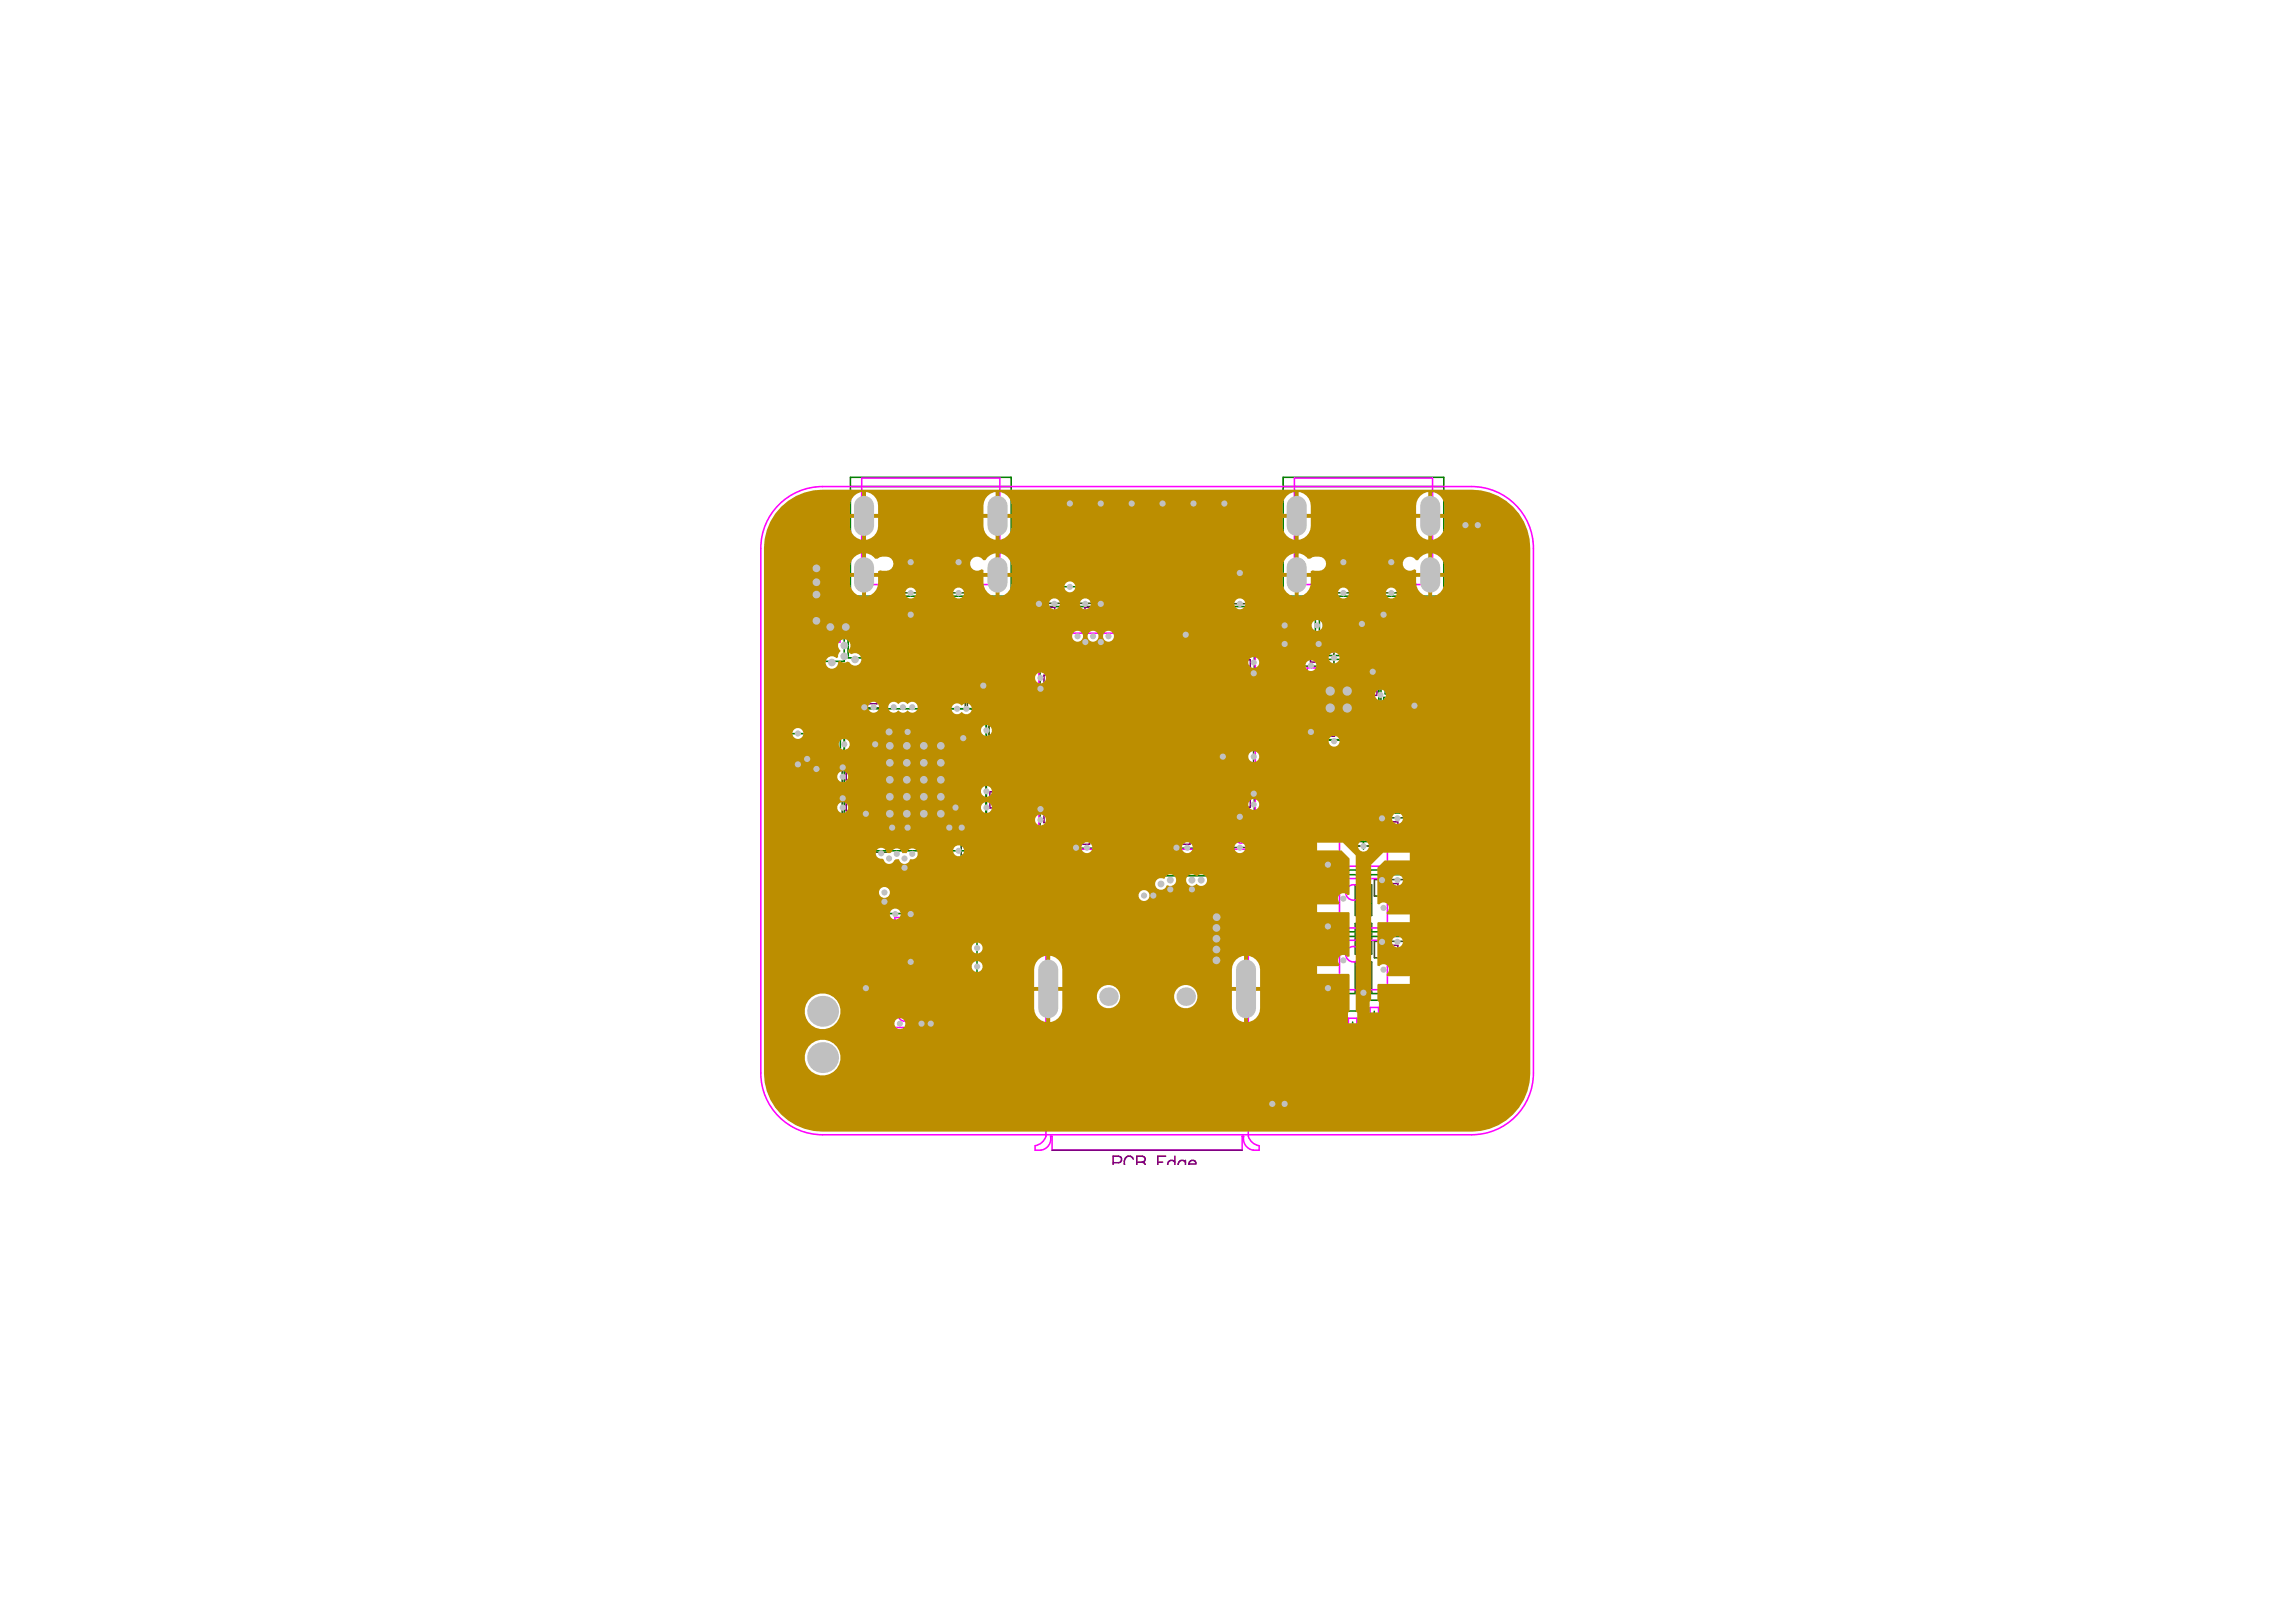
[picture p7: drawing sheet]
<svg xmlns="http://www.w3.org/2000/svg" width="297mm" height="210mm" viewBox="0 0 297 210" stroke-linecap="round" stroke-linejoin="round" font-family="sans-serif">
<g fill="none" stroke="#274e13" stroke-width=".2">
<path d="M116.8 72.8h2.1v3.9h-2.1zM117.3 74.7h1.1M117.8 74.2v1.1M123 72.8h2.1v3.9h-2.1zM123.5 74.7h1.1M124 74.2v1.1M133.4 78.1h4v2.1h-4zM134.9 79.1h1.1M135.4 78.6v1.1M139.4 78.1h4v2.1h-4zM140.9 79.1h1.1M141.4 78.6v1.1"/>
<path d="M159.3 74.2h2.2v3.9h-2.2zM159.9 76.1h1M160.4 75.6v1.1M172.7 72.8h2.2v3.9h-2.2zM173.2 74.7h1.1M173.8 74.2v1.1M178.9 72.8h2.2v3.9h-2.2zM179.4 74.7h1.1M180 74.2v1.1M109 97.9h2.1v4h-2.1zM109.2 95.3h4v2.1h-4zM109.5 99.9h1.1"/>
<path d="M110 99.4v1.1M110.4 89.5h4v2.1h-4zM110.7 96.3h1.1M111.2 95.8v1.1M111.9 90.5h1.1M112.4 90v1.1M122.7 87.7h2.2v4h-2.2zM123.3 89.7h1.1M123.6 93.5h4v2.1h-4zM123.8 89.2v1.1M125.1 94.5h1.1M125.1 87.7h2.2v4h-2.2z"/>
<path d="M125.6 94v1.1M125.7 89.7h1.1M126.2 89.2v1.1M127.9 91.5h2.2v4h-2.2zM128.5 93.5h1.1M129 93v1.1M134.5 86.5h2.2v3.9h-2.2zM135.1 88.4h1.1M135.6 87.9v1.1M158.2 96.9h4v2.1h-4zM159.7 97.9h1M160.1 84.5h2.2v3.9h-2.2z"/>
<path d="M160.2 97.4v1.1M160.6 86.4h1.1M161.2 85.9v1.1M168.6 84.1h4v2.1h-4zM169.6 93.7h4v2.1h-4zM170 85.1h1.1M170.6 84.6v1.1M171 94.7h1.1M171.6 94.2v1.1M176.5 87h2.2v3.9h-2.2zM177 88.9h1.1M177.6 88.4v1.1"/>
<path d="M109 101.9h2.1v4h-2.1zM109.5 103.9h1.1M110 103.4v1.1M113 106.3h2.1v4h-2.1zM113.5 108.3h1.1M114 107.8v1.1M123.6 103.4h4v2.2h-4zM124.3 106.7h2.2v4h-2.2zM124.9 108.7h1.1M125.1 104.5h1.1M125.4 108.2v1.1M125.6 104v1.1"/>
<path d="M127.5 101.5h2.2v4h-2.2zM128.1 103.5h1.1M128.6 103v1.1M134.5 103.4h2.2v4h-2.2zM135.1 105.4h1.1M135.6 104.9v1.1M137.9 107.6h4v2.2h-4zM139.4 108.7h1.1M139.9 108.2v1.1M150.9 107.6h4v2.2h-4zM152.4 108.7h1.1M152.9 108.2v1.1"/>
<path d="M159.3 105.7h2.2v4h-2.2zM159.9 107.7h1M160.1 101.4h2.2v4h-2.2zM160.4 107.2v1.1M160.6 103.4h1.1M161.2 102.9v1.1M175.3 105.5h2.2v4h-2.2zM175.3 114.5h2.2v4h-2.2zM175.3 119.5h2.2v4h-2.2zM175.8 116.5h1.1M175.8 107.5h1.1M176.4 107v1.1"/>
<path d="M176.4 115.9v1.1M177.8 105.8h4v2.2h-4zM177.8 113.8h4v2.2h-4zM179.2 114.9h1.1M179.2 106.9h1.1M179.8 106.4v1.1M179.8 114.3v1.1M175.3 124.5h2.2v4h-2.2zM175.8 126.5h1.1M175.8 121.5h1.1M176.4 120.9v1.1M176.4 125.9v1.1"/>
<path d="M177.8 121.8h4v2.1h-4zM179.2 122.9h1.1M179.8 122.3v1.1"/>
</g>
<g fill="none" stroke="#008000" stroke-width=".2">
<path d="M102 77.1h7.2v8.5h-7.2zM102.8 72.4h6.4v3.9h-6.4zM105 74.3h2M106 73.4v1.9M109.7 79.9h3v5.2h-3zM110 61.8h20.8v15.3h-20.8zM110 63h20.8M116 78.9l3.3 1.9-2.5 4.2-3.2-1.9zM118.4 69h4M120.4 67v4M131 78.5h34.8v34.8h-34.8zM136.9 65.2h3v5.5h-3z"/>
<path d="M137.3 72h2.2v3.9h-2.2zM137.5 68h1.9M137.9 74h1.1M138.4 67v1.9M138.4 73.4v1.1M140.9 65.2h3v5.5h-3zM141.3 72h2.2v3.9h-2.2zM141.5 68h1.9M141.9 74h1.1M142.4 67v1.9M142.4 73.4v1.1M144.9 65.2h3v5.5h-3z"/>
<path d="M145.3 72h2.2v3.9h-2.2zM145.5 68h1.9M145.9 74h1.1M146.4 67v1.9M146.4 73.4v1.1M148.9 65.2h3v5.5h-3zM149.3 72h2.2v3.9h-2.2zM149.5 68h1.9M149.9 74h1.1M150.4 67v1.9M150.4 73.4v1.1M152.9 65.2h3v5.5h-3z"/>
<path d="M153.3 72h2.2v3.9h-2.2zM153.5 68h1.9M153.9 74h1.1M154.4 67v1.9M154.4 73.4v1.1M156.9 65.2h3v5.5h-3zM157.3 72h2.2v3.9h-2.2zM157.5 68h1.9M157.9 74h1.1M158.4 67v1.9M158.4 73.4v1.1M166 61.8h20.8v15.3h-20.8z"/>
<path d="M166 63h20.8M166.2 79.9h4v2.1h-4zM170.7 79.8h4.2v5h-4.2zM174.4 69h4M176.4 67v4M188.4 67.8h4v6.4h-4zM189.4 71h2M190.4 70v2M102.2 94.9h2.1v4h-2.1zM102.7 96.9h1.1M103.2 96.4v1.1M104.5 94.4h4.2v5h-4.2z"/>
<path d="M104.6 81.3h2M105.6 80.3v2M105.6 96.9h2M106.6 95.9v2M109.2 91.7h18.4v18.4h-18.4zM110.3 82.5h1.9M111.2 81.6v1.9M115.6 81.4l1.7 1M116.9 81.1l-1 1.7M118.4 99.9v2M147.4 95.9h2M148.4 94.9v2"/>
<path d="M166.2 82.3h4v2.1h-4zM167.6 80.9h1.1M167.6 83.3h1.1M168 85.3h10.4v10.4h-10.4zM168.2 80.4v1.1M168.2 82.8v1.1M171.8 82.3h2M172.2 90.5h2M172.8 81.3v2M173.2 89.5v2M175.1 80.8h2.2v3.9h-2.2zM175.6 82.7h1.1"/>
<path d="M176.2 82.2v1.1M177.5 80.8l3.3-1.9 2.5 4.2-3.3 1.9zM179 90.3h4v2.1h-4zM179.2 87.7h4v2.1h-4zM179.9 81.1l1 1.7M180.4 91.3h1.1M180.6 88.7h1.1M181 90.8v1.1M181.2 88.2v1.1M181.3 81.4l-1.8 1M184 90.9h3.9v2.1h-3.9zM185.4 91.9h1.1"/>
<path d="M185.9 91.4v1.1M114.8 118.2h4v2.2h-4zM116.3 119.3h1.1M116.8 118.7v1.1M117.4 100.9h2M170 105.2h12.7v7.4h-12.7zM170 113.2h12.7v7.4h-12.7zM175.4 116.9h2M175.4 108.9h2M176.4 107.9v2M176.4 115.9v2M111 127.9h2.1v4h-2.1z"/>
<path d="M111.5 129.9h1.1M112 129.3v1.1M114.8 120.7h7.2v15.6h-7.2zM117.4 128.5h2M118.4 127.5v2M122.4 121.6h4v2.1h-4zM122.4 124h4v2.1h-4zM123.9 122.7h1.1M123.9 125.1h1.1M124.4 122.1v1.1M124.4 124.5v1.1M147.4 134.9h2"/>
<path d="M148.4 133.9v2M163.4 136.7h4v6.4h-4zM164.4 139.9h2M165.4 138.9v2M170 121.2h12.7v7.4h-12.7zM173.9 130.8h2.2v4h-2.2zM174.4 132.8h1.1M175 132.3v1.1M175.4 124.9h2M176.4 123.9v2M176.7 129.4h2.2v4h-2.2zM177.2 131.4h1.1"/>
<path d="M177.8 130.9v1.1"/>
<circle cx="106.4" cy="136.9" r="1.2"/>
<circle cx="106.4" cy="130.9" r="1.2"/>
</g>
<g fill="none" stroke="#800080" stroke-width=".2">
<path d="M117.3 73.7h1.1v2.1h-1.1zM123.5 73.7h1.1v2.1h-1.1zM134.4 78.6h2.1v1.1h-2.1zM140.4 78.6h2.1v1.1h-2.1zM159.9 75.1h1v2.1h-1zM173.2 73.7h1.1v2.1h-1.1zM179.4 73.7h1.1v2.1h-1.1zM109.5 98.9h1.1v2.1h-1.1zM110.2 95.8h2.1v1.1h-2.1zM111.4 90h2.1v1.1h-2.1zM123.3 88.7h1.1v2.1h-1.1zM124.6 94h2.1v1.1h-2.1z"/>
<path d="M125.7 88.7h1.1v2.1h-1.1zM128.5 92.5h1.1v2.1h-1.1zM135.1 87.4h1.1v2.1h-1.1zM159.2 97.4h2v1.1h-2zM160.6 85.4h1.1v2.1h-1.1zM169.5 84.6h2.1v1.1h-2.1zM170.5 94.2h2.1v1.1h-2.1zM177 87.9h1.1v2.1h-1.1zM109.5 102.9h1.1v2.1h-1.1zM113.5 107.3h1.1v2.1h-1.1zM124.6 104h2.1v1.1h-2.1zM124.9 107.7h1.1v2.1h-1.1z"/>
<path d="M128.1 102.5h1.1v2.1h-1.1zM135.1 104.4h1.1v2.1h-1.1zM138.9 108.2h2.1v1.1h-2.1zM151.9 108.2h2.1v1.1h-2.1zM159.9 106.7h1v2.1h-1zM160.6 102.4h1.1v2.1h-1.1zM175.8 106.5h1.1v2.1h-1.1zM175.8 115.4h1.1v2.1h-1.1zM178.7 114.3h2.1v1.1h-2.1zM178.7 106.4h2.1v1.1h-2.1zM175.8 125.4h1.1v2.1h-1.1zM175.8 120.4h1.1v2.1h-1.1z"/>
<path d="M178.7 122.3h2.1v1.1h-2.1z"/>
</g>
<g fill="#f0f">
<path d="M137.5 66.2h1.9v.7h-1.9z"/>
<path d="M157.5 66.2h1.9v.7h-1.9z"/>
<path d="M153.5 66.2h1.9v.7h-1.9z"/>
<path d="M149.5 66.2h1.9v.7h-1.9z"/>
<path d="M145.5 66.2h1.9v.7h-1.9z"/>
<path d="M141.5 66.2h1.9v.7h-1.9z"/>
</g>
<g fill="none" stroke="#f0f" stroke-width=".2">
<path d="M100.8 65.3a8 8 0 0 1 5.6-2.3h84a8 8 0 0 1 8 8v67.9a8 8 0 0 1-8 7.9h-84a8 8 0 0 1-8-7.9v-67.9a8 8 0 0 1 2.4-5.7zM102.6 79.6h6.1v3.5h-6.1zM103.8 72.9h4.4v2.9h-4.4zM111.5 61.9h17.9v13.7h-17.9zM137.5 66.2h1.9v3.5h-1.9zM137.9 72.9h1.1v2.1h-1.1zM141.5 66.2h1.9v3.5h-1.9zM141.9 72.9h1.1v2.1h-1.1zM145.5 66.2h1.9v3.5h-1.9zM145.9 72.9h1.1v2.1h-1.1zM149.5 66.2h1.9v3.5h-1.9zM149.9 72.9h1.1v2.1h-1.1z"/>
<path d="M153.5 66.2h1.9v3.5h-1.9zM153.9 72.9h1.1v2.1h-1.1zM157.5 66.2h1.9v3.5h-1.9zM157.9 72.9h1.1v2.1h-1.1zM167.5 61.9h17.8v13.7h-17.8zM188.9 68.8h2.9v4.4h-2.9zM102.7 95.9h1.1v2.1h-1.1zM105 94.9h3.2v4h-3.2zM110.3 80.8h1.9v3.5h-1.9zM110.3 92.8h16.2v16.2h-16.2zM115.6 80.1l2.8 1.6-1.2 2.1-2.8-1.6zM134.4 81.9h28v28h-28z"/>
<path d="M167.1 80.4h2.1v1.1h-2.1zM167.1 82.8h2.1v1.1h-2.1zM169.1 86.4h8.2v8.2h-8.2zM171.2 80.3h3.2v4h-3.2zM175.6 81.7h1.1v2.1h-1.1zM178.4 81.7l2.8-1.6 1.2 2.1-2.8 1.6zM179.9 90.8h2.1v1.1h-2.1zM180.1 88.2h2.1v1.1h-2.1zM184.9 91.4h2.1v1.1h-2.1zM115.8 118.7h2.1v1.1h-2.1zM173.3 105.7h6.2v6.4h-6.2zM173.3 113.7h6.2v6.4h-6.2z"/>
<path d="M111.5 128.8h1.1v2.1h-1.1zM115.3 124h6.2v9h-6.2zM123.4 122.1h2.1v1.1h-2.1zM123.4 124.5h2.1v1.1h-2.1zM135.3 120.9h26.2v26.1a1.76 1.76 0 0 0 1.4 1.3v.5a1.56 1.56 0 0 1-2-1.8h-.2v1.8h-24.6v-1.8h-.2a1.59 1.59 0 0 1-2 1.8v-.5a1.76 1.76 0 0 0 1.4-1.3zM140.8 120.9v-2.4h1.2v2.4M145.8 120.9v-2.4h1.2v2.4M149.8 120.9v-2.4h1.2v2.4M154.8 120.9v-2.4h1.2v2.4M163.9 137.7h2.9v4.4h-2.9zM173.3 121.7h6.2v6.4h-6.2zM174.4 131.8h1.1v2.1h-1.1z"/>
<path d="M177.2 130.4h1.1v2.1h-1.1z"/>
<circle cx="105.7" cy="95.6" r=".3"/>
<circle cx="107.8" cy="80.3" r=".4"/>
<circle cx="112.1" cy="94.6" r="1"/>
<circle cx="117.3" cy="82" r=".4"/>
<circle cx="170.9" cy="88.2" r="1"/>
<circle cx="171.9" cy="81" r=".3"/>
<circle cx="180.9" cy="81.2" r=".4"/>
<circle cx="160.6" cy="108.1" r="1"/>
<circle cx="175.1" cy="107.5" r="1"/>
<circle cx="175.1" cy="115.5" r="1"/>
<circle cx="117.1" cy="131.2" r="1"/>
<circle cx="175.1" cy="123.5" r="1"/>
</g>
<g fill="none" stroke="#800080" stroke-width=".2">
<path d="M136.1 148.8h24.6M144 150.5h.7a.43 .43 0 0 0 .4-.5 .43 .43 0 0 0-.4-.4h-.7v1.2M146.6 150a.6 .6 0 0 0-.7-.4 .6 .6 0 0 0-.4 .6v.6M147.1 150.4h.7M147.8 150.4l.2-.1a.37 .37 0 0 0 0-.6l-.9-.1v1.2M147.8 150.4l.3 .1 .1 .3M149.8 150.4h.6M150.8 149.6h-1v1.2M152 149.6v1.2M152 150.4a.51 .51 0 0 0-.6-.2 .51 .51 0 0 0-.3 .6M153.4 150.4a.51 .51 0 0 0-.7-.2 .51 .51 0 0 0-.3 .6M153.4 150.2v.6"/>
<path d="M153.8 150.6v.2M153.9 150.4a.45 .45 0 0 1 .5-.2 .45 .45 0 0 1 .3 .4h-.9z"/>
</g>
<path d="M101.1 65.6a7.5 7.5 0 0 1 5.3-2.2h84a7.6 7.6 0 0 1 7.6 7.8v67.7a7.6 7.6 0 0 1-7.6 7.5h-83.7a7.6 7.6 0 0 1-7.9-7.5v-67.9a7.5 7.5 0 0 1 2.3-5.4zM185.3 63.7v2.8h1.6a2.41 2.41 0 0 0-1-2.6zM183.7 64.2a2.58 2.58 0 0 0-.5 2.3h1.6v-2.8l-.7 .2zM168 63.7v2.8h1.6a2.41 2.41 0 0 0-.9-2.6zM166.5 64.2a2.57 2.57 0 0 0-.6 2.3h1.6v-2.8l-.7 .2zM112 63.7v2.8h1.6a2.41 2.41 0 0 0-.9-2.6zM110.5 64.2a2.58 2.58 0 0 0-.5 2.3h1.5v-2.8l-.6 .2zM129.3 63.7v2.8h1.6a2.41 2.41 0 0 0-.9-2.6zM127.8 64.2a2.58 2.58 0 0 0-.6 2.3h1.6v-2.8l-.7 .2zM185.3 67v2.8a1.79 1.79 0 0 0 1.6-1.7v-1.1zM168 67v2.8a1.79 1.79 0 0 0 1.6-1.7v-1.1zM112 67v2.8a1.79 1.79 0 0 0 1.6-1.7v-1.1zM129.3 67v2.8a1.79 1.79 0 0 0 1.6-1.7v-1.1zM127.2 67a2.41 2.41 0 0 0 .9 2.6l.7 .2v-2.8zM110 67a2.41 2.41 0 0 0 .9 2.6l.6 .2v-2.8zM165.9 67a2.41 2.41 0 0 0 .9 2.6l.7 .2v-2.8zM183.2 67a2.41 2.41 0 0 0 .9 2.6l.7 .2v-2.8zM181.6 72.4a.91 .91 0 0 0 .2 1.2 .91 .91 0 0 0 1.2 .1l.2 .1v.3h1.6v-2.5a1.74 1.74 0 0 0-1.4 .9h-.2a.91 .91 0 0 0-1.6-.1zM125.7 72.4a.91 .91 0 0 0 .1 1.2 .91 .91 0 0 0 1.2 .1l.2 .1v.3h1.6v-2.5a1.74 1.74 0 0 0-1.3 .9h-.3a.91 .91 0 0 0-1.5-.1zM168 71.6v2.5h1.6v-.2l.2-.1a1.17 1.17 0 0 0 1.8-.8 1.04 1.04 0 0 0-1.5-1l-.3 .1-.3 .2h-.3a1.63 1.63 0 0 0-1.2-.7zM112 71.6v2.5h1.6v-.2l.3-.1a1.17 1.17 0 0 0 1.7-.8 1.04 1.04 0 0 0-1.4-1l-.4 .1-.3 .2h-.3a1.63 1.63 0 0 0-1.2-.7zM185.3 71.6v2.5h1.6a2.2 2.2 0 0 0-1-2.3zM166.5 72.1a2.31 2.31 0 0 0-.6 2h1.6v-2.5l-.7 .2zM110.5 72.1a2.31 2.31 0 0 0-.5 2h1.5v-2.5l-.6 .2zM129.3 71.6v2.5h1.6a2.2 2.2 0 0 0-.9-2.3zM137.7 75.9a.71 .71 0 0 0 1.4 0 .71 .71 0 0 0-1.4 0zM185.3 74.7v2.5a1.79 1.79 0 0 0 1.6-1.8v-.7zM127.2 74.7a2.2 2.2 0 0 0 .9 2.3l.7 .2v-2.5zM168 74.7v2.5a1.79 1.79 0 0 0 1.6-1.8v-.7zM112 74.7v2.5a1.79 1.79 0 0 0 1.6-1.8v-.7zM110 74.7a2.2 2.2 0 0 0 .9 2.3l.6 .2v-2.5zM165.9 74.7a2.2 2.2 0 0 0 .9 2.3l.7 .2v-2.5zM129.3 74.7v2.5a1.79 1.79 0 0 0 1.6-1.8v-.7zM183.2 74.7a2.2 2.2 0 0 0 .9 2.3l.7 .2v-2.5zM179.3 76.7a.71 .71 0 0 0 1.4 0 .71 .71 0 0 0-1.4 0zM173.1 76.7a.71 .71 0 0 0 1.4 0 .71 .71 0 0 0-1.4 0zM123.3 76.7a.71 .71 0 0 0 1.4 0 .71 .71 0 0 0-1.4 0zM117.1 76.7a.71 .71 0 0 0 1.4 0 .71 .71 0 0 0-1.4 0zM159.7 78.1a.71 .71 0 0 0 1.4 0 .71 .71 0 0 0-1.4 0zM139.7 78.1a.71 .71 0 0 0 1.4 0 .71 .71 0 0 0-1.4 0zM135.7 78.1a.71 .71 0 0 0 1.4 0 .71 .71 0 0 0-1.4 0zM169.7 80.9a.71 .71 0 0 0 1.4 0 .71 .71 0 0 0-1.4 0zM142.7 82.3a.71 .71 0 0 0 1.4 0 .71 .71 0 0 0-1.4 0zM140.7 82.3a.71 .71 0 0 0 1.4 0 .71 .71 0 0 0-1.4 0zM138.7 82.3a.71 .71 0 0 0 1.4 0 .71 .71 0 0 0-1.4 0zM108.5 83.1a.86 .86 0 0 0 .3 1.1 .93 .93 0 0 0-.4 .8l-.2 .2a.81 .81 0 0 0-1.3 .2 .81 .81 0 0 0 .6 1.1 .81 .81 0 0 0 .9-.9l.3-.1a.78 .78 0 0 0 1 .1l.2 .1a.81 .81 0 0 0 1.1 .3 .81 .81 0 0 0 .3-1.1 .81 .81 0 0 0-1.1-.2l-.3-.2-.2-.3a.83 .83 0 0 0 .1-1.2 .83 .83 0 0 0-1.3 .1zM171.9 85.1a.71 .71 0 0 0 1.4 0 .71 .71 0 0 0-1.4 0zM161.5 85.7a.71 .71 0 0 0 1.4 0 .71 .71 0 0 0-1.4 0zM168.9 86.1a.71 .71 0 0 0 1.4 0 .71 .71 0 0 0-1.4 0zM133.9 87.7a.71 .71 0 0 0 1.4 0 .71 .71 0 0 0-1.4 0zM177.9 89.9a.71 .71 0 0 0 1.4 0 .71 .71 0 0 0-1.4 0zM115 91.1a.72 .72 0 0 0 .2 1 .72 .72 0 0 0 1-.2 .74 .74 0 0 0 1.2 0 .72 .72 0 0 0 1.1 .2 .72 .72 0 0 0 0-1.1 .72 .72 0 0 0-1.1 .1 .73 .73 0 0 0-1.2 0 .72 .72 0 0 0-1.2 0zM123.2 91.3a.72 .72 0 0 0 .2 1 .72 .72 0 0 0 1-.2 .72 .72 0 0 0 1.1 .2 .72 .72 0 0 0 0-1.1 .72 .72 0 0 0-1.1 .1 .73 .73 0 0 0-1.2 0zM112.3 91.5a.71 .71 0 0 0 1.4 0 .71 .71 0 0 0-1.4 0zM126.9 94.5a.71 .71 0 0 0 1.4 0 .71 .71 0 0 0-1.4 0zM102.5 94.9a.71 .71 0 0 0 1.4 0 .71 .71 0 0 0-1.4 0zM171.9 95.9a.71 .71 0 0 0 1.4 0 .71 .71 0 0 0-1.4 0zM108.5 96.3a.71 .71 0 0 0 1.4 0 .71 .71 0 0 0-1.4 0zM161.5 97.9a.71 .71 0 0 0 1.4 0 .71 .71 0 0 0-1.4 0zM108.3 100.5a.71 .71 0 0 0 1.4 0 .71 .71 0 0 0-1.4 0zM126.9 102.4a.71 .71 0 0 0 1.4 0 .71 .71 0 0 0-1.4 0zM161.5 104.1a.71 .71 0 0 0 1.4 0 .71 .71 0 0 0-1.4 0zM126.9 104.5a.71 .71 0 0 0 1.4 0 .71 .71 0 0 0-1.4 0zM108.3 104.5a.71 .71 0 0 0 1.4 0 .71 .71 0 0 0-1.4 0zM180.1 105.9a.71 .71 0 0 0 1.4 0 .71 .71 0 0 0-1.4 0zM133.9 106.1a.71 .71 0 0 0 1.4 0 .71 .71 0 0 0-1.4 0zM175.7 109.5a.71 .71 0 0 0 1.4 0 .71 .71 0 0 0-1.4 0zM159.7 109.7a.71 .71 0 0 0 1.4 0 .71 .71 0 0 0-1.4 0zM152.9 109.7a.71 .71 0 0 0 1.4 0 .71 .71 0 0 0-1.4 0zM139.9 109.7a.71 .71 0 0 0 1.4 0 .71 .71 0 0 0-1.4 0zM123.3 110.1a.71 .71 0 0 0 1.4 0 .71 .71 0 0 0-1.4 0zM113.4 110a.71 .71 0 0 0 0 .8 .71 .71 0 0 0 .7 .3l.2 .1a.7 .7 0 0 0 .7 .6 .7 .7 0 0 0 .7-.4l.2-.2h.4a.71 .71 0 0 0 .7 .6 .71 .71 0 0 0 .7-.6h.1a.71 .71 0 0 0 .9-.5 .71 .71 0 0 0-.5-.9 .71 .71 0 0 0-.9 .6h-.1h-.5a.7 .7 0 0 0-.6-.6 .7 .7 0 0 0-.7 .4l-.2 .2h-.3l-.2-.1a.71 .71 0 0 0-.6-.6 .71 .71 0 0 0-.7 .3zM153.6 113.5a.76 .76 0 0 0 .2 1 .76 .76 0 0 0 1-.1 .76 .76 0 0 0 1.1 .1 .76 .76 0 0 0 0-1.2 .76 .76 0 0 0-1.1 .1 .75 .75 0 0 0-1.2 .1zM149.8 113.8a.77 .77 0 0 0 0 1.2 .77 .77 0 0 0 1.2-.4 .78 .78 0 0 0 1.1-.4 .78 .78 0 0 0-.5-1 .78 .78 0 0 0-1 .5 .88 .88 0 0 0-.8 .1zM180.1 113.9a.71 .71 0 0 0 1.4 0 .71 .71 0 0 0-1.4 0zM170.4 109.1v1h3.1l1.1 1v4.7h-.3a.7 .7 0 0 0-1 0 .7 .7 0 0 0 0 1l-.1 .2h-2.8v1h4.1l.1 .1v5.7h-.3a.7 .7 0 0 0-1 0 .7 .7 0 0 0 0 1l-.1 .2h-2.8v1h4.1l.1 .1v4.8l-.2 .2v1.3h1.2v-1.3l-.2-.2v-20.2l-1.7-1.6zM113.7 115.5a.71 .71 0 0 0 1.4 0 .71 .71 0 0 0-1.4 0zM147.3 115.9a.71 .71 0 0 0 1.4 0 .71 .71 0 0 0-1.4 0zM115.1 118.3a.71 .71 0 0 0 1.4 0 .71 .71 0 0 0-1.4 0zM180.1 121.9a.71 .71 0 0 0 1.4 0 .71 .71 0 0 0-1.4 0zM125.7 122.7a.71 .71 0 0 0 1.4 0 .71 .71 0 0 0-1.4 0zM125.7 125.1a.71 .71 0 0 0 1.4 0 .71 .71 0 0 0-1.4 0zM161.5 123.7v4h1.5v-2.2a1.79 1.79 0 0 0-1.5-1.8zM159.9 124.2l-.5 .8v2.7h1.5v-4l-.6 .2zM135.9 123.7v4h1.5v-2.2a1.79 1.79 0 0 0-1.5-1.8zM134.3 124.2l-.4 .8-.1 2.7h1.6v-4l-.7 .2zM151.9 129a1.51 1.51 0 0 0 3 0 1.51 1.51 0 0 0-3 0zM141.9 129a1.51 1.51 0 0 0 3 0 1.51 1.51 0 0 0-3 0zM177.4 111.9v17.5l-.2 .2v1.4h1.2v-1.3l-.2-.2v-2.1l.1-.1h4.1v-1h-3v-.2a.71 .71 0 0 0 .1-1.1 .71 .71 0 0 0-1.1 0h-.2v-5.6l.1-.1h4.1v-1h-3v-.2a.71 .71 0 0 0 .1-1.1 .71 .71 0 0 0-1.1 0h-.2v-4.7l.9-1h3.3v-.9l-3.5-.1zM135.9 128.2v4.1a1.79 1.79 0 0 0 1.5-1.8v-2.3zM133.8 128.2v2.3a1.79 1.79 0 0 0 1.6 1.8v-4.1zM161.5 128.2v4.1a1.79 1.79 0 0 0 1.5-1.8v-2.3zM159.4 128.2v2.3a1.79 1.79 0 0 0 1.5 1.8v-4.1zM115.7 132.5a.71 .71 0 0 0 1.4 0 .71 .71 0 0 0-1.4 0zM104.1 130.9a2.32 2.32 0 0 0 4.6 0 2.32 2.32 0 0 0-4.6 0zM104.1 136.9a2.32 2.32 0 0 0 4.6 0 2.32 2.32 0 0 0-4.6 0z" fill="#bc8e00"/>
<g fill="#c0c0c0">
<circle cx="179" cy="125.5" r=".4"/>
<circle cx="173.8" cy="124.3" r=".4"/>
<circle cx="179" cy="117.5" r=".4"/>
<circle cx="173.8" cy="116.3" r=".4"/>
<circle cx="178.8" cy="113.9" r=".4"/>
<circle cx="178.8" cy="121.9" r=".4"/>
<circle cx="117" cy="111.1" r=".4"/>
<circle cx="117" cy="112.3" r=".4"/>
<circle cx="123.6" cy="104.5" r=".4"/>
<circle cx="177.6" cy="86.9" r=".4"/>
<circle cx="174.3" cy="89.4" r=".6"/>
<circle cx="172.1" cy="91.6" r=".6"/>
<circle cx="172.1" cy="89.4" r=".6"/>
<circle cx="174.3" cy="91.6" r=".6"/>
<circle cx="109" cy="103.3" r=".4"/>
<circle cx="109" cy="104.5" r=".4"/>
<circle cx="170.4" cy="80.9" r=".4"/>
<circle cx="118" cy="91.5" r=".4"/>
<circle cx="142.4" cy="83.1" r=".4"/>
<circle cx="140.4" cy="83.1" r=".4"/>
<circle cx="117.4" cy="94.7" r=".4"/>
<circle cx="117.4" cy="107.1" r=".4"/>
<circle cx="115.4" cy="107.1" r=".4"/>
<circle cx="176.4" cy="128.5" r=".4"/>
<circle cx="176.4" cy="109.5" r=".4"/>
<circle cx="178.8" cy="105.9" r=".4"/>
<circle cx="180.8" cy="105.9" r=".4"/>
<circle cx="180.8" cy="113.9" r=".4"/>
<circle cx="180.8" cy="121.9" r=".4"/>
<circle cx="171.8" cy="111.9" r=".4"/>
<circle cx="171.8" cy="119.9" r=".4"/>
<circle cx="171.8" cy="127.9" r=".4"/>
<circle cx="166.2" cy="142.9" r=".4"/>
<circle cx="164.6" cy="142.9" r=".4"/>
<circle cx="191.2" cy="68" r=".4"/>
<circle cx="189.6" cy="68" r=".4"/>
<circle cx="158.4" cy="65.2" r=".4"/>
<circle cx="154.4" cy="65.2" r=".4"/>
<circle cx="150.4" cy="65.2" r=".4"/>
<circle cx="146.4" cy="65.2" r=".4"/>
<circle cx="142.4" cy="65.2" r=".4"/>
<circle cx="138.4" cy="65.2" r=".4"/>
<circle cx="160.4" cy="78.1" r=".4"/>
<circle cx="138.4" cy="75.9" r=".4"/>
<circle cx="140.4" cy="78.1" r=".4"/>
<circle cx="178.6" cy="89.9" r=".4"/>
<circle cx="183" cy="91.3" r=".4"/>
<circle cx="169.6" cy="94.7" r=".4"/>
<circle cx="172.6" cy="95.9" r=".4"/>
<circle cx="166.2" cy="83.3" r=".4"/>
<circle cx="169.6" cy="86.1" r=".4"/>
<circle cx="166.2" cy="80.9" r=".4"/>
<circle cx="170.6" cy="83.3" r=".4"/>
<circle cx="176.2" cy="80.7" r=".4"/>
<circle cx="172.6" cy="85.1" r=".4"/>
<circle cx="157.4" cy="124.3" r=".5"/>
<circle cx="157.4" cy="122.9" r=".5"/>
<circle cx="157.4" cy="121.5" r=".5"/>
<circle cx="157.4" cy="120.1" r=".5"/>
<circle cx="157.4" cy="118.7" r=".5"/>
<circle cx="154.2" cy="115.1" r=".4"/>
<circle cx="151.4" cy="115.1" r=".4"/>
<circle cx="149.2" cy="115.9" r=".4"/>
<circle cx="114.4" cy="116.7" r=".4"/>
<circle cx="127.6" cy="102.4" r=".4"/>
<circle cx="158.2" cy="97.9" r=".4"/>
<circle cx="160.4" cy="74.2" r=".4"/>
<circle cx="160.4" cy="105.7" r=".4"/>
<circle cx="153.6" cy="109.7" r=".4"/>
<circle cx="160.4" cy="109.7" r=".4"/>
<circle cx="153.4" cy="82.1" r=".4"/>
<circle cx="142.4" cy="78.1" r=".4"/>
<circle cx="143.4" cy="82.3" r=".4"/>
<circle cx="141.4" cy="82.3" r=".4"/>
<circle cx="152.2" cy="109.7" r=".4"/>
<circle cx="162.2" cy="104.1" r=".4"/>
<circle cx="162.2" cy="102.7" r=".4"/>
<circle cx="162.2" cy="97.9" r=".4"/>
<circle cx="162.2" cy="87.1" r=".4"/>
<circle cx="162.2" cy="85.7" r=".4"/>
<circle cx="134.4" cy="78.1" r=".4"/>
<circle cx="136.4" cy="78.1" r=".4"/>
<circle cx="134.6" cy="89.1" r=".4"/>
<circle cx="134.6" cy="87.7" r=".4"/>
<circle cx="127.2" cy="88.7" r=".4"/>
<circle cx="123.8" cy="91.7" r=".4"/>
<circle cx="125" cy="91.7" r=".4"/>
<circle cx="104.4" cy="98.2" r=".4"/>
<circle cx="105.6" cy="99.5" r=".4"/>
<circle cx="103.2" cy="98.9" r=".4"/>
<circle cx="103.2" cy="94.9" r=".4"/>
<circle cx="114.4" cy="115.5" r=".4"/>
<circle cx="148" cy="115.9" r=".4"/>
<circle cx="112" cy="105.3" r=".4"/>
<circle cx="112" cy="127.9" r=".4"/>
<circle cx="116.4" cy="132.5" r=".4"/>
<circle cx="119.2" cy="132.5" r=".4"/>
<circle cx="120.4" cy="132.5" r=".4"/>
<circle cx="126.4" cy="125.1" r=".4"/>
<circle cx="126.4" cy="122.7" r=".4"/>
<circle cx="117.8" cy="124.5" r=".4"/>
<circle cx="115.8" cy="118.3" r=".4"/>
<circle cx="117.8" cy="118.3" r=".4"/>
<circle cx="114" cy="110.4" r=".4"/>
<circle cx="115" cy="111.1" r=".4"/>
<circle cx="116" cy="110.5" r=".4"/>
<circle cx="118" cy="110.5" r=".4"/>
<circle cx="127.6" cy="94.5" r=".4"/>
<circle cx="140.6" cy="109.7" r=".4"/>
<circle cx="139.2" cy="109.7" r=".4"/>
<circle cx="134.6" cy="106.1" r=".4"/>
<circle cx="134.6" cy="104.7" r=".4"/>
<circle cx="124.6" cy="95.5" r=".4"/>
<circle cx="113.2" cy="96.3" r=".4"/>
<circle cx="109.2" cy="96.3" r=".4"/>
<circle cx="127.6" cy="104.5" r=".4"/>
<circle cx="150.2" cy="114.4" r=".45"/>
<circle cx="124.4" cy="107.1" r=".4"/>
<circle cx="124" cy="110.1" r=".4"/>
<circle cx="122.8" cy="107.1" r=".4"/>
<circle cx="110.6" cy="85.3" r=".5"/>
<circle cx="107.6" cy="85.7" r=".5"/>
<circle cx="109.2" cy="84.9" r=".5"/>
<circle cx="109.2" cy="83.5" r=".5"/>
<circle cx="107.4" cy="81.1" r=".5"/>
<circle cx="109.4" cy="81.1" r=".5"/>
<circle cx="105.6" cy="80.3" r=".5"/>
<circle cx="105.6" cy="76.9" r=".5"/>
<circle cx="105.6" cy="75.3" r=".5"/>
<circle cx="105.6" cy="73.6" r=".5"/>
<circle cx="124" cy="76.7" r=".4"/>
<circle cx="117.8" cy="76.7" r=".4"/>
<circle cx="117.8" cy="72.8" r=".4"/>
<circle cx="124" cy="72.8" r=".4"/>
<circle cx="180" cy="72.8" r=".4"/>
<circle cx="173.8" cy="72.8" r=".4"/>
<circle cx="173.8" cy="76.7" r=".4"/>
<circle cx="180" cy="76.7" r=".4"/>
<circle cx="109" cy="99.3" r=".4"/>
<circle cx="109" cy="100.5" r=".4"/>
<circle cx="111.8" cy="91.5" r=".4"/>
<circle cx="113" cy="91.5" r=".4"/>
<circle cx="115" cy="94.7" r=".45"/>
<circle cx="179" cy="79.5" r=".4"/>
<circle cx="117.8" cy="79.5" r=".4"/>
<circle cx="155.4" cy="113.9" r=".45"/>
<circle cx="154.2" cy="113.9" r=".45"/>
<circle cx="151.4" cy="113.9" r=".45"/>
<circle cx="139.4" cy="82.3" r=".4"/>
<circle cx="115.6" cy="91.5" r=".4"/>
<circle cx="116.8" cy="91.5" r=".4"/>
<circle cx="115.1" cy="96.5" r=".5"/>
<circle cx="117.3" cy="96.5" r=".5"/>
<circle cx="119.5" cy="96.5" r=".5"/>
<circle cx="121.7" cy="96.5" r=".5"/>
<circle cx="115.1" cy="98.7" r=".5"/>
<circle cx="117.3" cy="98.7" r=".5"/>
<circle cx="119.5" cy="98.7" r=".5"/>
<circle cx="121.7" cy="98.7" r=".5"/>
<circle cx="115.1" cy="100.9" r=".5"/>
<circle cx="117.3" cy="100.9" r=".5"/>
<circle cx="119.5" cy="100.9" r=".5"/>
<circle cx="121.7" cy="100.9" r=".5"/>
<circle cx="115.1" cy="103.1" r=".5"/>
<circle cx="117.3" cy="103.1" r=".5"/>
<circle cx="119.5" cy="103.1" r=".5"/>
<circle cx="121.7" cy="103.1" r=".5"/>
<circle cx="115.1" cy="105.3" r=".5"/>
<circle cx="117.3" cy="105.3" r=".5"/>
<circle cx="119.5" cy="105.3" r=".5"/>
<circle cx="121.7" cy="105.3" r=".5"/>
<circle cx="106.4" cy="136.9" r="2"/>
<circle cx="106.4" cy="130.9" r="2"/>
</g>
<path d="M111.8 65.5v2.6M111.8 73.4v2M129.1 65.5v2.6M129.1 73.4v2M135.6 125.5v5" fill="none" stroke="#c0c0c0" stroke-width="2.6"/>
<g fill="#c0c0c0">
<circle cx="143.4" cy="129" r="1.2"/>
<circle cx="153.4" cy="129" r="1.2"/>
</g>
<path d="M167.8 65.5v2.6M167.8 73.4v2M185 65.5v2.6M185 73.4v2M161.2 125.5v5" fill="none" stroke="#c0c0c0" stroke-width="2.6"/>
</svg>
